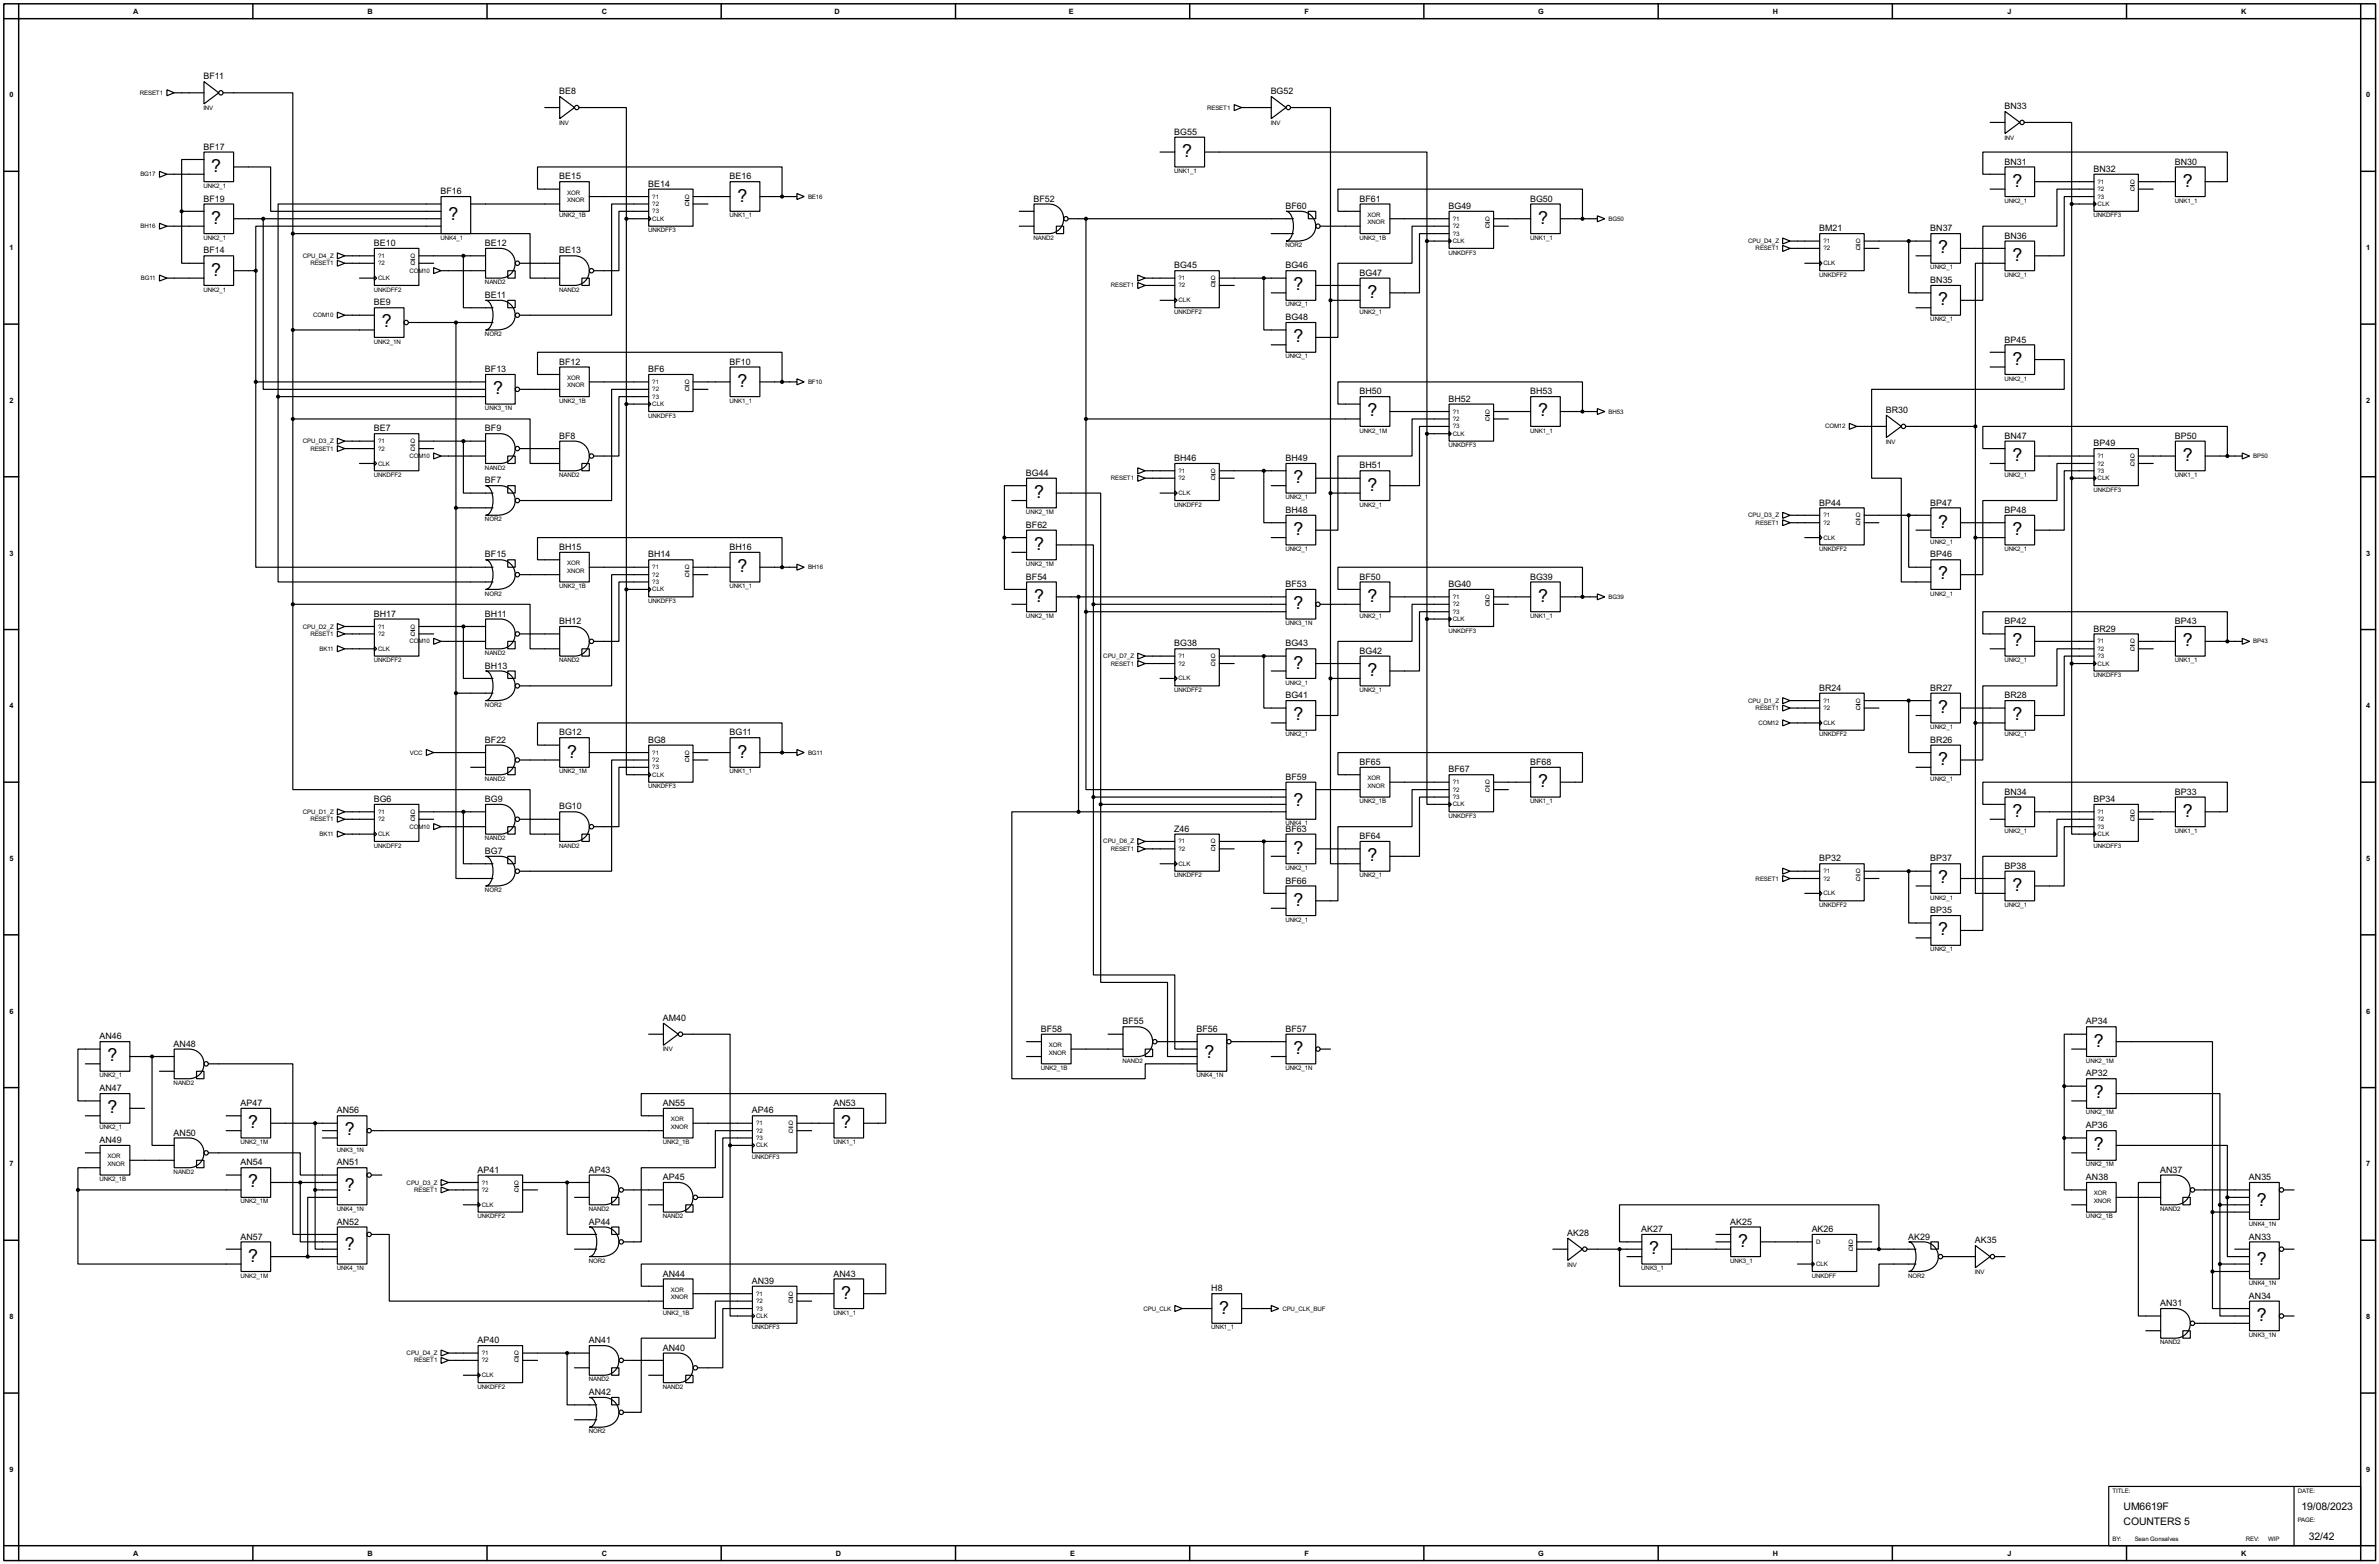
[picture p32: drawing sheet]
<svg xmlns="http://www.w3.org/2000/svg" width="815mm" height="536mm" viewBox="0 0 815 536" stroke-linecap="round" stroke-linejoin="round" font-family="sans-serif">
<defs><g id="words">
<g font-size="6.9">
<text x="405.2" y="53.8">?</text>
<text x="72.4" y="58.8">?</text>
<text x="689.7" y="64">?</text>
<text x="748.1" y="64">?</text>
<text x="252.8" y="69.1">?</text>
<text x="72.4" y="76.7">?</text>
<text x="153.7" y="75.4">?</text>
<text x="527.1" y="76.7">?</text>
<text x="664.3" y="86.8">?</text>
<text x="689.7" y="89.4">?</text>
<text x="72.4" y="94.5">?</text>
<text x="443.3" y="99.5">?</text>
<text x="468.7" y="102.1">?</text>
<text x="664.3" y="104.6">?</text>
<text x="130.9" y="112.2">?</text>
<text x="443.3" y="117.3">?</text>
<text x="689.7" y="124.9">?</text>
<text x="169" y="135">?</text>
<text x="252.8" y="132.6">?</text>
<text x="468.7" y="142.7">?</text>
<text x="527.1" y="142.7">?</text>
<text x="689.7" y="158">?</text>
<text x="748.1" y="158">?</text>
<text x="443.3" y="165.6">?</text>
<text x="354.4" y="170.7">?</text>
<text x="468.7" y="168.1">?</text>
<text x="443.3" y="183.4">?</text>
<text x="664.3" y="180.8">?</text>
<text x="689.7" y="183.4">?</text>
<text x="354.4" y="188.4">?</text>
<text x="252.8" y="196.1">?</text>
<text x="664.3" y="198.6">?</text>
<text x="354.4" y="206.2">?</text>
<text x="443.3" y="208.8">?</text>
<text x="468.7" y="206.2">?</text>
<text x="527.1" y="206.2">?</text>
<text x="689.7" y="221.5">?</text>
<text x="748.1" y="221.5">?</text>
<text x="443.3" y="229.1">?</text>
<text x="468.7" y="231.6">?</text>
<text x="664.3" y="244.3">?</text>
<text x="443.3" y="246.9">?</text>
<text x="689.7" y="246.9">?</text>
<text x="194.4" y="259.6">?</text>
<text x="252.8" y="259.6">?</text>
<text x="664.3" y="262.1">?</text>
<text x="527.1" y="269.7">?</text>
<text x="443.3" y="276.1">?</text>
<text x="689.7" y="279.9">?</text>
<text x="748.1" y="279.9">?</text>
<text x="443.3" y="292.6">?</text>
<text x="468.7" y="295.1">?</text>
<text x="664.3" y="302.7">?</text>
<text x="689.7" y="305.3">?</text>
<text x="443.3" y="310.4">?</text>
<text x="664.3" y="320.5">?</text>
<text x="717.6" y="358.6">?</text>
<text x="36.9" y="363.7">?</text>
<text x="412.8" y="362.4">?</text>
<text x="443.3" y="361.2">?</text>
<text x="717.6" y="376.4">?</text>
<text x="36.9" y="381.5">?</text>
<text x="85.1" y="386.6">?</text>
<text x="118.2" y="389.1">?</text>
<text x="288.3" y="386.6">?</text>
<text x="717.6" y="394.2">?</text>
<text x="85.1" y="406.9">?</text>
<text x="118.2" y="408.1">?</text>
<text x="773.5" y="413.2">?</text>
<text x="118.2" y="428.5">?</text>
<text x="565.2" y="429.7">?</text>
<text x="595.7" y="427.2">?</text>
<text x="85.1" y="432.3">?</text>
<text x="773.5" y="433.5">?</text>
<text x="288.3" y="445">?</text>
<text x="417.9" y="450.1">?</text>
<text x="773.5" y="452.6">?</text>
</g>
<g font-size="4">
<text x="727.8" y="517.5">UM6619F</text>
<text x="788.7" y="517.5">19/08/2023</text>
<text x="727.8" y="522.5">COUNTERS 5</text>
<text x="791.3" y="527.6">32/42</text>
</g>
<g font-size="3.4">
<text x="69.7" y="27.2">BF11</text>
<text x="191.6" y="32.3">BE8</text>
<text x="435.5" y="32.3">BG52</text>
<text x="686.9" y="37.4">BN33</text>
<text x="402.4" y="46.2">BG55</text>
<text x="69.7" y="51.3">BF17</text>
<text x="686.9" y="56.4">BN31</text>
<text x="717.4" y="58.9">BN32</text>
<text x="745.3" y="56.4">BN30</text>
<text x="191.6" y="61.4">BE15</text>
<text x="222.1" y="64">BE14</text>
<text x="250" y="61.4">BE16</text>
<text x="69.7" y="69.1">BF19</text>
<text x="151" y="66.5">BF16</text>
<text x="354.2" y="69.1">BF52</text>
<text x="440.5" y="71.6">BF60</text>
<text x="465.9" y="69.1">BF61</text>
<text x="496.4" y="71.6">BG49</text>
<text x="524.4" y="69.1">BG50</text>
<text x="623.4" y="79.2">BM21</text>
<text x="661.5" y="79.2">BN37</text>
<text x="686.9" y="81.8">BN36</text>
<text x="69.7" y="86.8">BF14</text>
<text x="128.1" y="84.3">BE10</text>
<text x="166.2" y="84.3">BE12</text>
<text x="191.6" y="86.8">BE13</text>
<text x="402.4" y="92">BG45</text>
<text x="440.5" y="92">BG46</text>
<text x="465.9" y="94.5">BG47</text>
<text x="661.5" y="97">BN35</text>
<text x="128.1" y="104.7">BE9</text>
<text x="166.2" y="102.1">BE11</text>
<text x="440.5" y="109.7">BG48</text>
<text x="686.9" y="117.4">BP45</text>
<text x="191.6" y="124.9">BF12</text>
<text x="250" y="124.9">BF10</text>
<text x="166.2" y="127.5">BF13</text>
<text x="222.1" y="127.5">BF6</text>
<text x="465.9" y="135.1">BH50</text>
<text x="496.4" y="137.6">BH52</text>
<text x="524.4" y="135.1">BH53</text>
<text x="646.3" y="141.5">BR30</text>
<text x="128.1" y="147.8">BE7</text>
<text x="166.2" y="147.8">BF9</text>
<text x="191.6" y="150.3">BF8</text>
<text x="686.9" y="150.3">BN47</text>
<text x="717.4" y="152.9">BP49</text>
<text x="745.3" y="150.3">BP50</text>
<text x="402.4" y="158">BH46</text>
<text x="440.5" y="158">BH49</text>
<text x="465.9" y="160.5">BH51</text>
<text x="166.2" y="165.6">BF7</text>
<text x="351.6" y="163">BG44</text>
<text x="623.4" y="173.2">BP44</text>
<text x="661.5" y="173.2">BP47</text>
<text x="440.5" y="175.7">BH48</text>
<text x="686.9" y="175.7">BP48</text>
<text x="351.6" y="180.9">BF62</text>
<text x="166.2" y="191">BF15</text>
<text x="191.6" y="188.5">BH15</text>
<text x="222.1" y="191">BH14</text>
<text x="250" y="188.5">BH16</text>
<text x="661.5" y="191">BP46</text>
<text x="351.6" y="198.6">BF54</text>
<text x="440.5" y="201.2">BF53</text>
<text x="465.9" y="198.6">BF50</text>
<text x="496.4" y="201.2">BG40</text>
<text x="524.4" y="198.6">BG39</text>
<text x="128.1" y="211.3">BH17</text>
<text x="166.2" y="211.3">BH11</text>
<text x="191.6" y="213.9">BH12</text>
<text x="686.9" y="213.9">BP42</text>
<text x="745.3" y="213.9">BP43</text>
<text x="402.4" y="221.5">BG38</text>
<text x="440.5" y="221.5">BG43</text>
<text x="717.4" y="216.4">BR29</text>
<text x="465.9" y="224">BG42</text>
<text x="166.2" y="229.1">BH13</text>
<text x="440.5" y="239.3">BG41</text>
<text x="623.4" y="236.7">BR24</text>
<text x="661.5" y="236.7">BR27</text>
<text x="686.9" y="239.3">BR28</text>
<text x="191.6" y="252">BG12</text>
<text x="250" y="252">BG11</text>
<text x="166.2" y="254.5">BF22</text>
<text x="222.1" y="254.5">BG8</text>
<text x="661.5" y="254.5">BR26</text>
<text x="465.9" y="262.1">BF65</text>
<text x="524.4" y="262.1">BF68</text>
<text x="440.5" y="267.2">BF59</text>
<text x="496.4" y="264.7">BF67</text>
<text x="128.1" y="274.8">BG6</text>
<text x="166.2" y="274.8">BG9</text>
<text x="686.9" y="272.3">BN34</text>
<text x="717.4" y="274.8">BP34</text>
<text x="745.3" y="272.3">BP33</text>
<text x="191.6" y="277.4">BG10</text>
<text x="402.4" y="285">Z46</text>
<text x="440.5" y="285">BF63</text>
<text x="465.9" y="287.5">BF64</text>
<text x="166.2" y="292.6">BG7</text>
<text x="623.4" y="295.2">BP32</text>
<text x="661.5" y="295.2">BP37</text>
<text x="686.9" y="297.7">BP38</text>
<text x="440.5" y="302.8">BF66</text>
<text x="661.5" y="312.9">BP35</text>
<text x="227.2" y="349.8">AM40</text>
<text x="356.7" y="353.6">BF58</text>
<text x="384.7" y="351">BF55</text>
<text x="410.1" y="353.6">BF56</text>
<text x="440.5" y="353.6">BF57</text>
<text x="714.9" y="351">AP34</text>
<text x="34.1" y="356.1">AN46</text>
<text x="59.5" y="358.7">AN48</text>
<text x="714.9" y="368.8">AP32</text>
<text x="34.1" y="373.9">AN47</text>
<text x="82.4" y="379">AP47</text>
<text x="115.4" y="381.5">AN56</text>
<text x="227.2" y="379">AN55</text>
<text x="257.7" y="381.5">AP46</text>
<text x="285.6" y="379">AN53</text>
<text x="59.5" y="389.1">AN50</text>
<text x="714.9" y="386.6">AP36</text>
<text x="34.1" y="391.7">AN49</text>
<text x="82.4" y="399.3">AN54</text>
<text x="115.4" y="399.3">AN51</text>
<text x="163.7" y="401.8">AP41</text>
<text x="201.8" y="401.8">AP43</text>
<text x="740.3" y="401.8">AN37</text>
<text x="227.2" y="404.4">AP45</text>
<text x="714.9" y="404.4">AN38</text>
<text x="770.7" y="404.4">AN35</text>
<text x="115.4" y="419.6">AN52</text>
<text x="201.8" y="419.6">AP44</text>
<text x="592.9" y="419.6">AK25</text>
<text x="82.4" y="424.7">AN57</text>
<text x="537.1" y="423.4">AK28</text>
<text x="562.5" y="422.2">AK27</text>
<text x="620.9" y="422.2">AK26</text>
<text x="653.9" y="424.7">AK29</text>
<text x="676.8" y="426">AK35</text>
<text x="770.7" y="424.7">AN33</text>
<text x="227.2" y="437.4">AN44</text>
<text x="285.6" y="437.4">AN43</text>
<text x="257.7" y="439.9">AN39</text>
<text x="415.1" y="442.5">H8</text>
<text x="740.3" y="447.6">AN31</text>
<text x="770.7" y="445">AN34</text>
<text x="163.7" y="460.3">AP40</text>
<text x="201.8" y="460.3">AN41</text>
<text x="227.2" y="462.8">AN40</text>
<text x="201.8" y="478">AN42</text>
</g>
<g font-size="2.8">
<text x="45.7" y="4.7">A</text>
<text x="126" y="4.7">B</text>
<text x="206.2" y="4.7">C</text>
<text x="286" y="4.7">D</text>
<text x="366.3" y="4.7">E</text>
<text x="447.1" y="4.7">F</text>
<text x="527.2" y="4.7">G</text>
<text x="607.5" y="4.7">H</text>
<text x="688" y="4.7">J</text>
<text x="768.1" y="4.7">K</text>
<text x="3.2" y="33.4">0</text>
<text x="810.9" y="33.4">0</text>
<text x="3.2" y="85.7">1</text>
<text x="810.9" y="85.7">1</text>
<text x="3.2" y="138.1">2</text>
<text x="810.9" y="138.1">2</text>
<text x="3.2" y="190.4">3</text>
<text x="810.9" y="190.4">3</text>
<text x="3.2" y="242.7">4</text>
<text x="810.9" y="242.7">4</text>
<text x="3.2" y="295">5</text>
<text x="810.9" y="295">5</text>
<text x="3.2" y="347.4">6</text>
<text x="810.9" y="347.4">6</text>
<text x="3.2" y="399.7">7</text>
<text x="810.9" y="399.7">7</text>
<text x="3.2" y="452">8</text>
<text x="810.9" y="452">8</text>
<text x="3.2" y="504.3">9</text>
<text x="810.9" y="504.3">9</text>
<text x="45.7" y="533">A</text>
<text x="126" y="533">B</text>
<text x="206.2" y="533">C</text>
<text x="286.5" y="533">D</text>
<text x="366.8" y="533">E</text>
<text x="447.1" y="533">F</text>
<text x="527.2" y="533">G</text>
<text x="607.5" y="533">H</text>
<text x="688" y="533">J</text>
<text x="768.1" y="533">K</text>
</g>
<g font-size="2.4">
<text x="47.9" y="32.5">RESET1</text>
<text x="69.7" y="37.7">INV</text>
<text x="413.7" y="37.5">RESET1</text>
<text x="191.6" y="42.8">INV</text>
<text x="435.5" y="42.8">INV</text>
<text x="686.9" y="47.9">INV</text>
<text x="402.4" y="59.3">UNK1_1</text>
<text x="48.1" y="60.4">BG17</text>
<text x="69.7" y="64.3">UNK2_1</text>
<text x="718.9" y="62.9">?1</text>
<text x="718.9" y="65.5">?2</text>
<text x="730" y="65.5">Q</text>
<text x="730" y="62.9">Q</text>
<text x="194.4" y="66.7">XOR</text>
<text x="194.4" y="69.2">XNOR</text>
<text x="223.6" y="68.1">?1</text>
<text x="223.6" y="70.6">?2</text>
<text x="234.7" y="70.6">Q</text>
<text x="234.7" y="68.1">Q</text>
<text x="276.9" y="68.1">BE16</text>
<text x="686.9" y="69.5">UNK2_1</text>
<text x="718.9" y="70.6">CLK</text>
<text x="718.9" y="68.1">?3</text>
<text x="745.3" y="69.5">UNK1_1</text>
<text x="191.6" y="74.5">UNK2_1B</text>
<text x="223.6" y="75.6">CLK</text>
<text x="223.6" y="73.1">?3</text>
<text x="250" y="74.5">UNK1_1</text>
<text x="468.7" y="74.3">XOR</text>
<text x="468.7" y="76.9">XNOR</text>
<text x="497.9" y="75.6">?1</text>
<text x="509" y="75.6">Q</text>
<text x="551.2" y="75.6">BG50</text>
<text x="717.4" y="74.5">UNKDFF3</text>
<text x="48.2" y="78.2">BH16</text>
<text x="69.7" y="82.2">UNK2_1</text>
<text x="151" y="82.2">UNK4_1</text>
<text x="222.1" y="79.6">UNKDFF3</text>
<text x="354.2" y="82.2">NAND2</text>
<text x="465.9" y="82.2">UNK2_1B</text>
<text x="497.9" y="83.3">CLK</text>
<text x="497.9" y="78.2">?2</text>
<text x="497.9" y="80.8">?3</text>
<text x="509" y="78.2">Q</text>
<text x="524.4" y="82.2">UNK1_1</text>
<text x="599.1" y="83.3">CPU_D4_Z</text>
<text x="624.9" y="83.3">?1</text>
<text x="636" y="83.3">Q</text>
<text x="103.8" y="88.3">CPU_D4_Z</text>
<text x="129.6" y="88.3">?1</text>
<text x="140.7" y="88.3">Q</text>
<text x="440.5" y="84.7">NOR2</text>
<text x="496.4" y="87.2">UNKDFF3</text>
<text x="601.7" y="85.8">RESET1</text>
<text x="624.9" y="85.8">?2</text>
<text x="636" y="85.8">Q</text>
<text x="48.3" y="96">BG11</text>
<text x="106.4" y="90.9">RESET1</text>
<text x="129.6" y="96">CLK</text>
<text x="129.6" y="90.9">?2</text>
<text x="140.3" y="93.5">COM10</text>
<text x="140.7" y="90.9">Q</text>
<text x="403.9" y="96">?1</text>
<text x="415" y="96">Q</text>
<text x="623.4" y="94.9">UNKDFF2</text>
<text x="624.9" y="90.9">CLK</text>
<text x="661.5" y="92.3">UNK2_1</text>
<text x="686.9" y="94.9">UNK2_1</text>
<text x="69.7" y="99.9">UNK2_1</text>
<text x="128.1" y="99.9">UNKDFF2</text>
<text x="166.2" y="97.4">NAND2</text>
<text x="191.6" y="99.9">NAND2</text>
<text x="380.7" y="98.5">RESET1</text>
<text x="403.9" y="98.5">?2</text>
<text x="415" y="98.5">Q</text>
<text x="402.4" y="107.6">UNKDFF2</text>
<text x="403.9" y="103.6">CLK</text>
<text x="440.5" y="105">UNK2_1</text>
<text x="465.9" y="107.6">UNK2_1</text>
<text x="107.3" y="108.7">COM10</text>
<text x="661.5" y="110.1">UNK2_1</text>
<text x="128.1" y="117.7">UNK2_1N</text>
<text x="166.2" y="115.1">NOR2</text>
<text x="440.5" y="122.8">UNK2_1</text>
<text x="194.4" y="130.2">XOR</text>
<text x="223.6" y="131.6">?1</text>
<text x="234.7" y="131.6">Q</text>
<text x="276.9" y="131.6">BF10</text>
<text x="686.9" y="130.4">UNK2_1</text>
<text x="194.4" y="132.7">XNOR</text>
<text x="223.6" y="134.1">?2</text>
<text x="223.6" y="136.6">?3</text>
<text x="234.7" y="134.1">Q</text>
<text x="166.2" y="140.5">UNK3_1N</text>
<text x="191.6" y="138">UNK2_1B</text>
<text x="222.1" y="143.1">UNKDFF3</text>
<text x="223.6" y="139.1">CLK</text>
<text x="250" y="138">UNK1_1</text>
<text x="497.9" y="141.7">?1</text>
<text x="509" y="141.7">Q</text>
<text x="551.2" y="141.7">BH53</text>
<text x="465.9" y="148.2">UNK2_1M</text>
<text x="497.9" y="149.3">CLK</text>
<text x="497.9" y="144.3">?2</text>
<text x="497.9" y="146.8">?3</text>
<text x="509" y="144.3">Q</text>
<text x="524.4" y="148.2">UNK1_1</text>
<text x="625.5" y="146.8">COM12</text>
<text x="103.8" y="151.8">CPU_D3_Z</text>
<text x="106.4" y="154.4">RESET1</text>
<text x="129.6" y="151.8">?1</text>
<text x="129.6" y="154.4">?2</text>
<text x="140.7" y="154.4">Q</text>
<text x="140.7" y="151.8">Q</text>
<text x="496.4" y="153.2">UNKDFF3</text>
<text x="646.3" y="152">INV</text>
<text x="129.6" y="159.5">CLK</text>
<text x="140.3" y="157">COM10</text>
<text x="166.2" y="160.9">NAND2</text>
<text x="718.9" y="157">?1</text>
<text x="718.9" y="159.5">?2</text>
<text x="730" y="159.5">Q</text>
<text x="730" y="157">Q</text>
<text x="772.2" y="157">BP50</text>
<text x="128.1" y="163.4">UNKDFF2</text>
<text x="191.6" y="163.4">NAND2</text>
<text x="380.7" y="164.5">RESET1</text>
<text x="403.9" y="162">?1</text>
<text x="403.9" y="164.5">?2</text>
<text x="415" y="164.5">Q</text>
<text x="415" y="162">Q</text>
<text x="686.9" y="163.4">UNK2_1</text>
<text x="718.9" y="164.5">CLK</text>
<text x="718.9" y="162">?3</text>
<text x="745.3" y="163.4">UNK1_1</text>
<text x="402.4" y="173.6">UNKDFF2</text>
<text x="403.9" y="169.7">CLK</text>
<text x="440.5" y="171.1">UNK2_1</text>
<text x="465.9" y="173.6">UNK2_1</text>
<text x="717.4" y="168.5">UNKDFF3</text>
<text x="166.2" y="178.7">NOR2</text>
<text x="351.6" y="176.1">UNK2_1M</text>
<text x="599.1" y="177.3">CPU_D3_Z</text>
<text x="601.7" y="179.8">RESET1</text>
<text x="624.9" y="177.3">?1</text>
<text x="624.9" y="179.8">?2</text>
<text x="636" y="179.8">Q</text>
<text x="636" y="177.3">Q</text>
<text x="624.9" y="184.9">CLK</text>
<text x="440.5" y="188.8">UNK2_1</text>
<text x="623.4" y="188.8">UNKDFF2</text>
<text x="661.5" y="186.3">UNK2_1</text>
<text x="686.9" y="188.8">UNK2_1</text>
<text x="194.4" y="193.7">XOR</text>
<text x="194.4" y="196.3">XNOR</text>
<text x="223.6" y="195.1">?1</text>
<text x="223.6" y="197.6">?2</text>
<text x="234.7" y="197.6">Q</text>
<text x="234.7" y="195.1">Q</text>
<text x="276.9" y="195.1">BH16</text>
<text x="351.6" y="193.9">UNK2_1M</text>
<text x="191.6" y="201.5">UNK2_1B</text>
<text x="223.6" y="202.7">CLK</text>
<text x="223.6" y="200.1">?3</text>
<text x="250" y="201.5">UNK1_1</text>
<text x="166.2" y="204.1">NOR2</text>
<text x="222.1" y="206.6">UNKDFF3</text>
<text x="497.9" y="205.2">?1</text>
<text x="497.9" y="207.8">?2</text>
<text x="509" y="207.8">Q</text>
<text x="509" y="205.2">Q</text>
<text x="551.2" y="205.2">BG39</text>
<text x="661.5" y="204.1">UNK2_1</text>
<text x="103.8" y="215.4">CPU_D2_Z</text>
<text x="129.6" y="215.4">?1</text>
<text x="140.7" y="215.4">Q</text>
<text x="351.6" y="211.7">UNK2_1M</text>
<text x="440.5" y="214.2">UNK3_1N</text>
<text x="465.9" y="211.7">UNK2_1</text>
<text x="497.9" y="212.8">CLK</text>
<text x="497.9" y="210.3">?3</text>
<text x="524.4" y="211.7">UNK1_1</text>
<text x="106.4" y="217.9">RESET1</text>
<text x="129.6" y="217.9">?2</text>
<text x="140.3" y="220.5">COM10</text>
<text x="140.7" y="217.9">Q</text>
<text x="496.4" y="216.8">UNKDFF3</text>
<text x="718.9" y="220.5">?1</text>
<text x="730" y="220.5">Q</text>
<text x="772.2" y="220.5">BP43</text>
<text x="109.5" y="223">BK11</text>
<text x="128.1" y="226.9">UNKDFF2</text>
<text x="129.6" y="223">CLK</text>
<text x="166.2" y="224.4">NAND2</text>
<text x="191.6" y="226.9">NAND2</text>
<text x="378.1" y="225.5">CPU_D7_Z</text>
<text x="403.9" y="225.5">?1</text>
<text x="415" y="225.5">Q</text>
<text x="686.9" y="226.9">UNK2_1</text>
<text x="718.9" y="223">?2</text>
<text x="718.9" y="225.5">?3</text>
<text x="730" y="223">Q</text>
<text x="745.3" y="226.9">UNK1_1</text>
<text x="380.7" y="228.1">RESET1</text>
<text x="403.9" y="233.2">CLK</text>
<text x="403.9" y="228.1">?2</text>
<text x="415" y="228.1">Q</text>
<text x="717.4" y="232">UNKDFF3</text>
<text x="718.9" y="228.1">CLK</text>
<text x="402.4" y="237.1">UNKDFF2</text>
<text x="440.5" y="234.6">UNK2_1</text>
<text x="465.9" y="237.1">UNK2_1</text>
<text x="166.2" y="242.2">NOR2</text>
<text x="599.1" y="240.8">CPU_D1_Z</text>
<text x="601.7" y="243.3">RESET1</text>
<text x="624.9" y="240.8">?1</text>
<text x="624.9" y="243.3">?2</text>
<text x="636" y="243.3">Q</text>
<text x="636" y="240.8">Q</text>
<text x="602.6" y="248.4">COM12</text>
<text x="624.9" y="248.4">CLK</text>
<text x="661.5" y="249.8">UNK2_1</text>
<text x="440.5" y="252.3">UNK2_1</text>
<text x="623.4" y="252.3">UNKDFF2</text>
<text x="686.9" y="252.3">UNK2_1</text>
<text x="140.5" y="258.6">VCC</text>
<text x="223.6" y="258.6">?1</text>
<text x="223.6" y="261.1">?2</text>
<text x="223.6" y="263.6">?3</text>
<text x="234.7" y="261.1">Q</text>
<text x="234.7" y="258.6">Q</text>
<text x="276.9" y="258.6">BG11</text>
<text x="166.2" y="267.6">NAND2</text>
<text x="191.6" y="265">UNK2_1M</text>
<text x="223.6" y="266.2">CLK</text>
<text x="250" y="265">UNK1_1</text>
<text x="468.7" y="267.4">XOR</text>
<text x="468.7" y="269.9">XNOR</text>
<text x="497.9" y="268.7">?1</text>
<text x="509" y="268.7">Q</text>
<text x="661.5" y="267.6">UNK2_1</text>
<text x="222.1" y="270.1">UNKDFF3</text>
<text x="465.9" y="275.2">UNK2_1B</text>
<text x="497.9" y="271.3">?2</text>
<text x="497.9" y="273.8">?3</text>
<text x="509" y="271.3">Q</text>
<text x="524.4" y="275.2">UNK1_1</text>
<text x="103.8" y="278.9">CPU_D1_Z</text>
<text x="106.4" y="281.4">RESET1</text>
<text x="129.6" y="278.9">?1</text>
<text x="129.6" y="281.4">?2</text>
<text x="140.7" y="281.4">Q</text>
<text x="140.7" y="278.9">Q</text>
<text x="496.4" y="280.3">UNKDFF3</text>
<text x="497.9" y="276.3">CLK</text>
<text x="718.9" y="278.9">?1</text>
<text x="718.9" y="281.4">?2</text>
<text x="730" y="281.4">Q</text>
<text x="730" y="278.9">Q</text>
<text x="109.5" y="286.5">BK11</text>
<text x="129.6" y="286.5">CLK</text>
<text x="140.3" y="284">COM10</text>
<text x="166.2" y="287.9">NAND2</text>
<text x="440.5" y="282.8">UNK4_1</text>
<text x="686.9" y="285.4">UNK2_1</text>
<text x="718.9" y="286.5">CLK</text>
<text x="718.9" y="284">?3</text>
<text x="745.3" y="285.4">UNK1_1</text>
<text x="128.1" y="290.4">UNKDFF2</text>
<text x="191.6" y="290.4">NAND2</text>
<text x="378.1" y="289">CPU_D6_Z</text>
<text x="380.7" y="291.6">RESET1</text>
<text x="403.9" y="289">?1</text>
<text x="403.9" y="291.6">?2</text>
<text x="415" y="291.6">Q</text>
<text x="415" y="289">Q</text>
<text x="717.4" y="290.4">UNKDFF3</text>
<text x="403.9" y="296.7">CLK</text>
<text x="440.5" y="298.1">UNK2_1</text>
<text x="624.9" y="299.2">?1</text>
<text x="636" y="299.2">Q</text>
<text x="166.2" y="305.7">NOR2</text>
<text x="402.4" y="300.6">UNKDFF2</text>
<text x="465.9" y="300.6">UNK2_1</text>
<text x="601.7" y="301.7">RESET1</text>
<text x="624.9" y="301.7">?2</text>
<text x="636" y="301.7">Q</text>
<text x="623.4" y="310.8">UNKDFF2</text>
<text x="624.9" y="306.8">CLK</text>
<text x="661.5" y="308.2">UNK2_1</text>
<text x="686.9" y="310.8">UNK2_1</text>
<text x="440.5" y="315.8">UNK2_1</text>
<text x="661.5" y="326">UNK2_1</text>
<text x="359.5" y="358.8">XOR</text>
<text x="227.2" y="360.3">INV</text>
<text x="359.5" y="361.4">XNOR</text>
<text x="384.7" y="364.1">NAND2</text>
<text x="714.9" y="364.1">UNK2_1M</text>
<text x="34.1" y="369.2">UNK2_1</text>
<text x="59.5" y="371.7">NAND2</text>
<text x="356.7" y="366.6">UNK2_1B</text>
<text x="410.1" y="369.2">UNK4_1N</text>
<text x="440.5" y="366.6">UNK2_1N</text>
<text x="714.9" y="381.9">UNK2_1M</text>
<text x="34.1" y="387">UNK2_1</text>
<text x="229.9" y="384.2">XOR</text>
<text x="229.9" y="386.8">XNOR</text>
<text x="259.1" y="385.6">?1</text>
<text x="259.1" y="388.1">?2</text>
<text x="270.2" y="388.1">Q</text>
<text x="270.2" y="385.6">Q</text>
<text x="82.4" y="392">UNK2_1M</text>
<text x="115.4" y="394.6">UNK3_1N</text>
<text x="227.2" y="392">UNK2_1B</text>
<text x="259.1" y="393.2">CLK</text>
<text x="259.1" y="390.6">?3</text>
<text x="285.6" y="392">UNK1_1</text>
<text x="36.9" y="396.9">XOR</text>
<text x="36.9" y="399.5">XNOR</text>
<text x="257.7" y="397.1">UNKDFF3</text>
<text x="714.9" y="399.7">UNK2_1M</text>
<text x="34.1" y="404.7">UNK2_1B</text>
<text x="59.5" y="402.2">NAND2</text>
<text x="139.4" y="405.9">CPU_D3_Z</text>
<text x="165.2" y="405.9">?1</text>
<text x="176.3" y="405.9">Q</text>
<text x="82.4" y="412.4">UNK2_1M</text>
<text x="141.9" y="408.4">RESET1</text>
<text x="165.2" y="413.5">CLK</text>
<text x="165.2" y="408.4">?2</text>
<text x="176.3" y="408.4">Q</text>
<text x="717.6" y="409.6">XOR</text>
<text x="717.6" y="412.2">XNOR</text>
<text x="115.4" y="414.9">UNK4_1N</text>
<text x="163.7" y="417.4">UNKDFF2</text>
<text x="201.8" y="414.9">NAND2</text>
<text x="227.2" y="417.4">NAND2</text>
<text x="714.9" y="417.4">UNK2_1B</text>
<text x="740.3" y="414.9">NAND2</text>
<text x="770.7" y="420">UNK4_1N</text>
<text x="622.4" y="426.2">D</text>
<text x="633.5" y="428.7">Q</text>
<text x="633.5" y="426.2">Q</text>
<text x="82.4" y="437.8">UNK2_1M</text>
<text x="115.4" y="435.2">UNK4_1N</text>
<text x="201.8" y="432.7">NOR2</text>
<text x="537.1" y="434">INV</text>
<text x="562.5" y="435.2">UNK3_1</text>
<text x="592.9" y="432.7">UNK3_1</text>
<text x="620.9" y="437.8">UNKDFF</text>
<text x="622.4" y="433.8">CLK</text>
<text x="653.9" y="437.8">NOR2</text>
<text x="676.8" y="436.5">INV</text>
<text x="229.9" y="442.6">XOR</text>
<text x="259.1" y="444">?1</text>
<text x="270.2" y="444">Q</text>
<text x="770.7" y="440.3">UNK4_1N</text>
<text x="229.9" y="445.2">XNOR</text>
<text x="259.1" y="446.5">?2</text>
<text x="259.1" y="449.1">?3</text>
<text x="270.2" y="446.5">Q</text>
<text x="391.9" y="449.1">CPU_CLK</text>
<text x="439.5" y="449.1">CPU_CLK_BUF</text>
<text x="227.2" y="450.5">UNK2_1B</text>
<text x="257.7" y="455.5">UNKDFF3</text>
<text x="259.1" y="451.6">CLK</text>
<text x="285.6" y="450.5">UNK1_1</text>
<text x="415.1" y="455.5">UNK1_1</text>
<text x="740.3" y="460.6">NAND2</text>
<text x="770.7" y="458.1">UNK3_1N</text>
<text x="139.4" y="464.3">CPU_D4_Z</text>
<text x="141.9" y="466.8">RESET1</text>
<text x="165.2" y="464.3">?1</text>
<text x="165.2" y="466.8">?2</text>
<text x="176.3" y="466.8">Q</text>
<text x="176.3" y="464.3">Q</text>
<text x="165.2" y="471.9">CLK</text>
<text x="201.8" y="473.3">NAND2</text>
<text x="163.7" y="475.9">UNKDFF2</text>
<text x="227.2" y="475.9">NAND2</text>
<text x="201.8" y="491.1">NOR2</text>
<text x="724" y="511.5">TITLE:</text>
<text x="787.5" y="511.5">DATE:</text>
<text x="787.5" y="521.6">PAGE:</text>
<text x="724" y="528">BY:</text>
<text x="731.6" y="528">Sean Gonsalves</text>
<text x="769.7" y="528">REV:</text>
<text x="777.3" y="528">WIP</text>
</g>
</g></defs>
<g fill="none" stroke="#000" stroke-width=".5">
<path d="M1.3 1.3h812.8v533.4h-812.8zM6.4 6.4h802.6v523.2h-802.6zM6.4 1.3v5.1h-5.1M86.7 1.3v5.1M166.9 1.3v5.1M247.2 1.3v5.1M327.5 1.3v5.1M407.7 1.3v5.1M488 1.3v5.1M568.3 1.3v5.1M648.5 1.3v5.1M728.8 1.3v5.1"/>
<path d="M809 1.3v5.1h5.1M1.3 58.7h5.1M809 58.7h5.1M1.3 111.1h5.1M809 111.1h5.1M1.3 163.4h5.1M809 163.4h5.1M1.3 215.7h5.1M809 215.7h5.1M1.3 268h5.1M809 268h5.1M1.3 320.3h5.1"/>
<path d="M809 320.3h5.1M1.3 372.7h5.1M809 372.7h5.1M1.3 425h5.1M809 425h5.1M1.3 477.3h5.1M809 477.3h5.1M1.3 529.6h5.1v5.1M86.7 529.6v5.1M166.9 529.6v5.1M247.2 529.6v5.1M327.5 529.6v5.1"/>
<path d="M407.7 529.6v5.1M488 529.6v5.1M568.3 529.6v5.1M648.5 529.6v5.1M728.8 529.6v5.1M814.1 529.6h-5.1v5.1"/>
</g>
<g fill="none" stroke="#000" stroke-width=".4">
<path d="M57.2 30.8l2.5 1-2.5 1zM59.7 31.8h10.2M69.9 28l5.1 3.8-5.1 3.8zM76.5 31.8h23.9v48.3M186.7 36.9h5.1M191.8 33.1l5.1 3.8-5.1 3.8zM198.4 36.9h16.3v38.1M423 35.9l2.5 1-2.5 1zM425.5 36.9h10.2M435.7 33.1l5 3.8-5 3.8zM442.3 36.9h13.7v66M687.1 38.2l5.1 3.8-5.1 3.8z"/>
<path d="M54.7 58.7l2.5 1-2.5 1.1zM57.2 59.7h12.7M69.9 52.1h10.2v10.2h-10.2zM69.9 54.7h-7.6v17.7M80.1 57.2h12.7v15.2h58.4M397.6 52.1h5M402.6 47h10.2v10.2h-10.2zM412.8 52.1h76.2v30.5M682 42h5.1M687.1 57.2h10.2v10.2h-10.2zM687.1 59.7h-7.6v-7.6h83.8v10.2h-7.6M693.7 42h16.3v27.9"/>
<path d="M717.6 59.7h15.2v12.7h-15.2zM745.5 57.2h10.2v10.2h-10.2zM54.7 76.5l2.5 1-2.5 1zM57.2 77.5h12.7M62.3 72.4v17.8h7.6M62.3 72.4h7.6M69.9 69.9h10.2v10.2h-10.2zM80.1 75h71.1M90.2 75v58.4h76.2M151.2 67.4h10.1v12.7h-10.1zM151.2 77.5h-63.5v15.3M151.2 69.9h-55.9v66"/>
<path d="M161.3 69.9h30.5M191.8 62.3h10.2v10.1h-10.2zM191.8 64.8h-7.6v-7.6h83.8v10.2M202 67.4h20.3M214.7 75h7.6M214.7 75v127M222.3 64.8h15.2v12.7h-15.2zM222.3 74.2l.8 .8-.8 .7zM222.3 69.9h-12.7v38.1h-31.5M222.3 72.4h-10.2v20.4h-8.6M237.5 67.4h12.7M237.5 69.9h5.1"/>
<path d="M250.2 62.3h10.2v10.1h-10.2zM260.4 67.4h12.7M273.1 66.3l2.5 1.1-2.5 1zM349.3 72.4h5.1M349.3 77.5h5.1M354.4 69.9h3.9a5.1 5.1 0 0 1 6.2 4.4 5.1 5.1 0 0 1-5 5.8h-5.1zM362 77.5h2.5v2.6h-2.5zM366.1 75h77.2M372.2 75v134.6M440.7 72.4h1.5a10.1 10.1 0 0 1 6.8 1.2 5 5 0 0 1 1.6 5.7 5 5 0 0 1-4.9 3.2l-5 .1a3.2 3.2 0 0 0 2.4-3.1 7.7 7.7 0 0 0-1.4-6.7zM448.4 72.4h2.5v2.6h-2.5zM452.4 77.5h13.7"/>
<path d="M466.1 69.9h10.2v10.2h-10.2zM466.1 72.4h-7.6v-7.6h83.8v10.2M476.3 75h20.3M496.6 72.4h15.3v12.7h-15.3zM496.6 77.5h-12.7v12.7h-25.4v25.4h-7.6M511.9 75h12.7M511.9 77.5h5M524.6 69.9h10.1v10.2h-10.1zM534.7 75h12.7M547.4 74l2.6 1-2.6 1zM682 64.8h5.1M697.3 62.3h20.3"/>
<path d="M710 69.9h7.6M710 69.9v157.5M717.6 69.1l.8 .8-.8 .8zM717.6 64.8h-12.7v12.7h-25.4v25.4h-7.6M717.6 67.4h-10.2v20.3h-10.1M732.8 62.3h12.7M732.8 64.8h5.1M54.7 94.3l2.5 1-2.5 1zM57.2 95.3h12.7M69.9 87.7h10.2v10.1h-10.2zM80.1 92.8h7.6M87.7 92.8v38.1"/>
<path d="M100.4 80.1h81.3v15.2h10.1M100.4 80.1v127M115.6 89.2l2.6 1-2.6 1zM115.6 86.7l2.6 1-2.6 1zM118.2 90.2h10.1M118.2 87.7h10.1M123.2 95.3h5.1M128.3 85.1h15.3v12.7h-15.3zM128.3 94.5l.8 .8-.8 .8zM143.6 90.2h5M143.6 87.7h22.8M148.6 91.7l2.6 1.1-2.6 1z"/>
<path d="M151.2 92.8h15.2M158.8 87.7v17.8h10.2M166.4 85.1h3.9a5.2 5.2 0 0 1 6.2 4.4 5.2 5.2 0 0 1-5 5.8h-5.1zM174 92.8h2.6v2.5h-2.6zM178.1 90.2h13.7M191.8 87.7h3.9a5.1 5.1 0 0 1 6.2 4.4 5.1 5.1 0 0 1-5 5.7h-5.1zM199.4 95.3h2.6v2.5h-2.6zM389.9 96.8l2.6 1-2.6 1.1zM389.9 94.3l2.6 1-2.6 1zM392.5 97.8h10.1M392.5 95.3h10.1M402.6 92.8h15.3v12.7h-15.3z"/>
<path d="M417.9 97.8h5.1M417.9 95.3h22.8M433.1 95.3v17.8h7.6M435.7 80.1h7.6M440.7 92.8h10.2v10.1h-10.2zM450.9 97.8h15.2M466.1 95.3h10.2v10.2h-10.2zM489 82.6h7.6M489 82.6v129.5M496.6 81.8l.8 .8-.8 .8zM496.6 80.1h-10.1v20.3h-10.2M610.9 84.1l2.6 1-2.6 1.1z"/>
<path d="M610.9 81.6l2.6 1-2.6 1zM613.5 82.6h10.1M613.5 85.1h10.1M618.5 90.2h5.1M623.6 80.1h15.3v12.7h-15.3zM623.6 89.5l.8 .7-.8 .8zM638.9 82.6h22.8M638.9 85.1h5M654.1 82.6v17.8h7.6M656.6 87.7h5.1M661.7 80.1h10.2v10.1h-10.2zM661.7 97.8h10.2v10.2h-10.2z"/>
<path d="M671.9 85.1h15.2M687.1 82.6h10.2v10.2h-10.2zM687.1 90.2h-10.1v55.9M100.4 113.1h27.9M115.6 107l2.6 1-2.6 1zM118.2 108h10.1M128.3 105.5h10.2v10.1h-10.2zM140 110.5h29M156.3 110.5v127M166.4 102.9h1.5a10.2 10.2 0 0 1 6.8 1.2 5 5 0 0 1 1.5 5.6 5 5 0 0 1-4.9 3.3l-4.9 .1a3.2 3.2 0 0 0 2.4-3.1 7.6 7.6 0 0 0-1.4-6.7zM174 102.9h2.6v2.6h-2.6zM397.6 102.9h5"/>
<path d="M402.6 102.2l.8 .7-.8 .8zM435.7 100.4h5M435.7 118.2h5M440.7 110.5h10.2v10.2h-10.2zM456 102.9h10.1M456 102.9v129.6M656.6 105.5h5.1M687.1 118.2h10.2v10.1h-10.2zM87.7 130.9v63.5h81.3M87.7 130.9h78.7M95.3 135.9v63.5h73.7M95.3 135.9h71.1"/>
<path d="M166.4 128.3h10.2v10.2h-10.2zM178.1 133.4h13.7M191.8 125.8h10.2v10.1h-10.2zM191.8 128.3h-7.6v-7.6h83.8v10.2M202 130.9h20.3M214.7 138.5h7.6M222.3 128.3h15.2v12.7h-15.2zM222.3 137.7l.8 .8-.8 .7zM222.3 133.4h-12.7v38.1h-31.5M222.3 135.9h-10.2v20.4h-8.6M237.5 130.9h12.7M237.5 133.4h5.1"/>
<path d="M250.2 125.8h10.2v10.1h-10.2zM260.4 130.9h12.7M273.1 129.8l2.5 1.1-2.5 1zM466.1 135.9h10.2v10.2h-10.2zM466.1 138.5h-7.6v-7.6h83.8v10.1M496.6 138.5h15.3v12.7h-15.3zM524.6 135.9h10.1v10.2h-10.1zM682 120.7h5.1M682 125.8h5.1M697.3 123.2h10.1v10.2h-66v30.5h10.2v35.5h10.1M100.4 143.6h81.3v15.2h10.1M115.6 152.7l2.6 1-2.6 1z"/>
<path d="M115.6 150.2l2.6 1-2.6 1zM118.2 153.7h10.1M118.2 151.2h10.1M123.2 158.8h5.1M128.3 148.6h15.3v12.7h-15.3zM128.3 158l.8 .8-.8 .8zM143.6 153.7h5M143.6 151.2h22.8M148.6 155.2l2.6 1.1-2.6 1zM151.2 156.3h15.2M158.8 151.2v17.8h10.2M166.4 148.6h3.9a5.2 5.2 0 0 1 6.2 4.4 5.2 5.2 0 0 1-5 5.8h-5.1z"/>
<path d="M174 156.3h2.6v2.5h-2.6zM178.1 153.7h13.7M191.8 151.2h3.9a5.1 5.1 0 0 1 6.2 4.4 5.1 5.1 0 0 1-5 5.7h-5.1zM199.4 158.8h2.6v2.5h-2.6zM372.2 143.6h93.9M402.6 158.8h15.3v12.7h-15.3zM440.7 158.8h10.2v10.2h-10.2zM476.3 141h20.3M489 148.6h7.6M496.6 147.9l.8 .7-.8 .8zM496.6 143.6h-12.7v12.7h-25.4v25.4h-7.6M496.6 146.1h-10.1v20.3h-10.2"/>
<path d="M511.9 141h12.7M511.9 143.6h5M534.7 141h12.7M547.4 140l2.6 1-2.6 1zM633.8 145.1l2.5 1-2.5 1zM636.3 146.1h10.2M646.5 142.3l5.1 3.8-5.1 3.8zM653.1 146.1h23.9M677 146.1v101.6M682 158.8h5.1M687.1 151.2h10.2v10.1h-10.2zM687.1 153.7h-7.6v-7.6h83.8v10.2"/>
<path d="M697.3 156.3h20.3M717.6 153.7h15.2v12.7h-15.2zM717.6 158.8h-12.7v12.7h-25.4v25.4h-7.6M732.8 156.3h12.7M732.8 158.8h5.1M745.5 151.2h10.2v10.1h-10.2zM755.7 156.3h12.7M768.4 155.2l2.5 1.1-2.5 1zM156.3 174h12.7M166.4 166.4h1.5a10.2 10.2 0 0 1 6.8 1.2 5 5 0 0 1 1.5 5.6 5 5 0 0 1-4.9 3.3l-4.9 .1a3.2 3.2 0 0 0 2.4-3.1 7.6 7.6 0 0 0-1.4-6.7zM174 166.4h2.6v2.6h-2.6zM346.8 171.5h5"/>
<path d="M351.8 163.9h10.2v10.1h-10.2zM351.8 166.4h-7.6v17.8M362 169h15.2v106.6M389.9 162.9l2.6 1-2.6 1zM389.9 160.3l2.6 1-2.6 1.1zM392.5 163.9h10.1M392.5 161.3h10.1M397.6 169h5M402.6 168.2l.8 .8-.8 .7zM417.9 163.9h5.1M417.9 161.3h22.8M433.1 161.3v17.8h7.6"/>
<path d="M435.7 166.4h5M440.7 176.6h10.2v10.1h-10.2zM450.9 163.9h15.2M456 169h10.1M466.1 161.3h10.2v10.2h-10.2zM610.9 178.1l2.6 1-2.6 1zM610.9 175.6l2.6 1-2.6 1zM613.5 179.1h10.1M613.5 176.6h10.1M623.6 174h15.3v12.7h-15.3zM638.9 179.1h5M638.9 176.6h22.8"/>
<path d="M654.1 176.6v17.8h7.6M661.7 174h10.2v10.2h-10.2zM671.9 179.1h15.2M687.1 176.6h10.2v10.1h-10.2zM710 163.9h7.6M717.6 163.1l.8 .8-.8 .7zM717.6 161.3h-10.2v20.4h-10.1M166.4 191.8h1.5a10.2 10.2 0 0 1 6.8 1.2 5 5 0 0 1 1.5 5.6 5 5 0 0 1-4.9 3.3l-4.9 .1a3.2 3.2 0 0 0 2.4-3.1 7.6 7.6 0 0 0-1.4-6.7zM174 191.8h2.6v2.6h-2.6zM178.1 196.9h13.7M191.8 189.3h10.2v10.1h-10.2zM191.8 191.8h-7.6v-7.6h83.8v10.2"/>
<path d="M202 194.4h20.3M222.3 191.8h15.2v12.7h-15.2zM222.3 196.9h-12.7v38.1h-31.5M222.3 199.4h-10.2v20.4h-8.6M237.5 194.4h12.7M237.5 196.9h5.1M250.2 189.3h10.2v10.1h-10.2zM260.4 194.4h12.7M273.1 193.3l2.5 1.1-2.5 1zM344.2 184.2v17.8h7.6M344.2 184.2h7.6M346.8 189.3h5"/>
<path d="M351.8 199.4h10.2v10.2h-10.2zM351.8 181.7h10.2v10.1h-10.2zM362 186.7h12.7v20.4M435.7 184.2h5M466.1 199.4h10.2v10.2h-10.2zM524.6 199.4h10.1v10.2h-10.1zM618.5 184.2h5.1M623.6 183.4l.8 .8-.8 .8zM656.6 181.7h5.1M661.7 191.8h10.2v10.2h-10.2zM677 184.2h10.1M100.4 207.1h81.3v15.2h10.1"/>
<path d="M100.4 207.1v63.5h81.3v15.2h10.1M115.6 216.2l2.6 1-2.6 1zM115.6 213.7l2.6 1-2.6 1zM118.2 217.2h10.1M118.2 214.7h10.1M128.3 212.1h15.3v12.7h-15.3zM143.6 217.2h5M143.6 214.7h22.8M148.6 218.7l2.6 1.1-2.6 1zM151.2 219.8h15.2M158.8 214.7v17.8h10.2M166.4 212.1h3.9a5.2 5.2 0 0 1 6.2 4.4 5.2 5.2 0 0 1-5 5.8h-5.1z"/>
<path d="M174 219.8h2.6v2.5h-2.6zM178.1 217.2h13.7M191.8 214.7h3.9a5.1 5.1 0 0 1 6.2 4.4 5.1 5.1 0 0 1-5 5.7h-5.1zM214.7 202v63.5h7.6M214.7 202h7.6M222.3 201.2l.8 .8-.8 .7zM346.8 207.1h5M362 204.5h78.7M369.6 204.5v73.7M372.2 209.6v61h68.5M372.2 209.6h68.5M374.7 207.1h66"/>
<path d="M374.7 207.1v66M440.7 202h10.2v10.1h-10.2zM452.4 207.1h13.7M466.1 202h-7.6v-7.6h83.8v10.1M476.3 204.5h20.3M489 212.1v63.5h7.6M489 212.1h7.6M496.6 202h15.3v12.7h-15.3zM496.6 211.4l.8 .7-.8 .8zM496.6 207.1h-12.7v12.7h-25.4v25.4h-7.6M496.6 209.6h-10.1v20.3h-10.2M511.9 204.5h12.7"/>
<path d="M511.9 207.1h5M534.7 204.5h12.7M547.4 203.5l2.6 1-2.6 1zM687.1 214.7h10.2v10.1h-10.2zM687.1 217.2h-7.6v-7.6h83.8v10.2M697.3 219.8h20.3M717.6 217.2h15.2v12.7h-15.2zM732.8 219.8h12.7M745.5 214.7h10.2v10.1h-10.2zM755.7 219.8h12.7M768.4 218.7l2.5 1.1-2.5 1zM115.6 221.3l2.6 1-2.6 1z"/>
<path d="M118.2 222.3h10.1M128.3 221.5l.8 .8-.8 .8zM156.3 237.5v63.5h12.7M156.3 237.5h12.7M166.4 229.9h1.5a10.2 10.2 0 0 1 6.8 1.2 5 5 0 0 1 1.5 5.6 5 5 0 0 1-4.9 3.3l-4.9 .1a3.2 3.2 0 0 0 2.4-3.1 7.6 7.6 0 0 0-1.4-6.7zM174 229.9h2.6v2.6h-2.6zM199.4 222.3h2.6v2.5h-2.6zM389.9 226.4l2.6 1-2.6 1zM389.9 223.8l2.6 1-2.6 1.1zM392.5 227.4h10.1M392.5 224.8h10.1M397.6 232.5h5"/>
<path d="M402.6 222.3h15.3v12.7h-15.3zM402.6 231.7l.8 .8-.8 .7zM417.9 227.4h5.1M417.9 224.8h22.8M433.1 224.8v17.8h7.6M435.7 229.9h5M440.7 222.3h10.2v10.2h-10.2zM450.9 227.4h15.2M456 232.5v63.5h10.1M456 232.5h10.1M466.1 224.8h10.2v10.2h-10.2zM610.9 239.1l2.6 1-2.6 1z"/>
<path d="M623.6 237.5h15.3v12.7h-15.3zM661.7 237.5h10.2v10.2h-10.2zM682 222.3h5.1M710 227.4v58.4h7.6M710 227.4h7.6M717.6 226.6l.8 .8-.8 .7zM717.6 222.3h-12.7v12.7h-25.4v25.4h-7.6M717.6 224.8h-10.2v20.4h-10.1M732.8 222.3h5.1M146.1 256.8l2.5 1.1-2.5 1zM148.6 257.9h17.8M166.4 255.3h3.9a5.1 5.1 0 0 1 6.2 4.4 5.1 5.1 0 0 1-5 5.8h-5.1z"/>
<path d="M191.8 252.8h10.2v10.1h-10.2zM191.8 255.3h-7.6v-7.6h83.8v10.2M202 257.9h20.3M222.3 255.3h15.2v12.7h-15.2zM237.5 257.9h12.7M250.2 252.8h10.2v10.1h-10.2zM260.4 257.9h12.7M273.1 256.8l2.5 1.1-2.5 1zM435.7 247.7h5M440.7 240.1h10.2v10.1h-10.2zM610.9 241.6l2.6 1-2.6 1zM610.9 246.7l2.6 1-2.6 1z"/>
<path d="M613.5 242.6h10.1M613.5 240.1h10.1M613.5 247.7h10.1M623.6 246.9l.8 .8-.8 .8zM638.9 242.6h5M638.9 240.1h22.8M654.1 240.1v17.8h7.6M656.6 245.2h5.1M661.7 255.3h10.2v10.2h-10.2zM671.9 242.6h15.2M677 247.7v58.4h10.1M677 247.7h10.1"/>
<path d="M687.1 240.1h10.2v10.1h-10.2zM115.6 279.7l2.6 1-2.6 1zM115.6 277.2l2.6 1-2.6 1zM118.2 278.2h10.1M128.3 275.6h15.3v12.7h-15.3zM143.6 278.2h22.8M158.8 278.2v17.8h10.2M161.3 262.9h5.1M166.4 275.6h3.9a5.2 5.2 0 0 1 6.2 4.4 5.2 5.2 0 0 1-5 5.8h-5.1zM174 262.9h2.6v2.6h-2.6zM178.1 260.4h13.7M191.8 278.2h3.9a5.1 5.1 0 0 1 6.2 4.4 5.1 5.1 0 0 1-5 5.7h-5.1z"/>
<path d="M222.3 264.7l.8 .8-.8 .7zM222.3 260.4h-12.7v38.1h-31.5M222.3 262.9h-10.2v20.4h-8.6M237.5 260.4h5.1M369.6 278.2h-22.8v91.4h45.7v-5.1h17.8M369.6 278.2h71.1M374.7 273.1v61h27.9v25.4h7.7M374.7 273.1h66M377.2 275.6v61h22.9v25.4h10.2M377.2 275.6h63.5M440.7 268h10.2v12.7h-10.2zM450.9 270.6h15.2"/>
<path d="M466.1 262.9h10.2v10.2h-10.2zM466.1 265.5h-7.6v-7.6h83.8v10.1h-7.6M476.3 268h20.3M496.6 265.5h15.3v12.7h-15.3zM496.6 274.9l.8 .7-.8 .8zM496.6 270.6h-12.7v12.7h-25.4v25.4h-7.6M496.6 273.1h-10.1v20.3h-10.2M511.9 268h12.7M511.9 270.6h5M524.6 262.9h10.1v10.2h-10.1zM656.6 262.9h5.1M687.1 273.1h10.2v10.2h-10.2z"/>
<path d="M687.1 275.6h-7.6v-7.6h83.8v10.2h-7.6M697.3 278.2h20.3M717.6 275.6h15.2v12.7h-15.2zM732.8 278.2h12.7M745.5 273.1h10.2v10.2h-10.2zM115.6 284.8l2.6 1-2.6 1zM118.2 280.7h10.1M118.2 285.8h10.1M128.3 285l.8 .8-.8 .8zM143.6 280.7h5M148.6 282.2l2.6 1.1-2.6 1zM151.2 283.3h15.2"/>
<path d="M166.4 293.4h1.5a10.2 10.2 0 0 1 6.8 1.2 5 5 0 0 1 1.5 5.6 5 5 0 0 1-4.9 3.3l-4.9 .1a3.2 3.2 0 0 0 2.4-3.1 7.6 7.6 0 0 0-1.4-6.7zM174 283.3h2.6v2.5h-2.6zM174 293.4h2.6v2.6h-2.6zM178.1 280.7h13.7M199.4 285.8h2.6v2.5h-2.6zM389.9 289.9l2.6 1-2.6 1zM389.9 287.3l2.6 1-2.6 1.1zM392.5 290.9h10.1M392.5 288.3h10.1M397.6 296h5M402.6 285.8h15.3v12.7h-15.3zM402.6 295.2l.8 .8-.8 .7z"/>
<path d="M417.9 290.9h5.1M417.9 288.3h22.8M433.1 288.3v17.8h7.6M435.7 293.4h5M440.7 285.8h10.2v10.2h-10.2zM450.9 290.9h15.2M466.1 288.3h10.2v10.2h-10.2zM610.9 297.5l2.6 1-2.6 1zM613.5 298.5h10.1M623.6 296h15.3v12.7h-15.3zM638.9 298.5h22.8M654.1 298.5v17.8h7.6"/>
<path d="M661.7 296h10.2v10.1h-10.2zM682 280.7h5.1M687.1 298.5h10.2v10.2h-10.2zM717.6 285l.8 .8-.8 .8zM717.6 280.7h-12.7v12.7h-25.4v25.4h-7.6M717.6 283.3h-10.2v20.3h-10.1M732.8 280.7h5.1M435.7 311.2h5M440.7 303.6h10.2v10.1h-10.2zM610.9 300l2.6 1-2.6 1.1zM613.5 301h10.1M618.5 306.1h5.1"/>
<path d="M623.6 305.4l.8 .7-.8 .8zM638.9 301h5M656.6 303.6h5.1M661.7 313.7h10.2v10.2h-10.2zM671.9 301h15.2M656.6 321.4h5.1M34.3 356.9h10.2v10.2h-10.2zM34.3 359.5h-7.6v17.7h7.6M59.7 359.5h3.9a5.1 5.1 0 0 1 6.3 4.4 5.1 5.1 0 0 1-5.1 5.7h-5.1zM222.3 354.4h5.1M227.4 350.6l5.1 3.8-5.1 3.8zM234 354.4h16.2v38.1"/>
<path d="M351.8 356.9h5.1M356.9 354.4h10.2v10.1h-10.2zM367.1 359.5h17.8M379.8 354.4h5.1M384.9 351.8h3.8a5.2 5.2 0 0 1 6.3 4.4 5.2 5.2 0 0 1-5.1 5.8h-5zM392.5 359.5h2.5v2.5h-2.5zM396.5 356.9h13.8M410.3 354.4h10.1v12.7h-10.1zM421.9 356.9h18.8M440.7 354.4h10.2v10.1h-10.2zM452.4 359.5h3.6M710 359.5h5.1"/>
<path d="M715.1 351.8h10.1v10.2h-10.1zM715.1 354.4h-7.7v17.8M725.2 356.9h33v58.4M29.3 364.5h5M34.3 374.7h10.2v10.2h-10.2zM44.5 362h15.2M44.5 379.8h5.1M52.1 362v30.5h7.6M54.7 367.1h5M67.4 367.1h2.5v2.5h-2.5zM71.4 364.5h29v58.5h15.2M82.6 379.8h10.2v10.1h-10.2z"/>
<path d="M227.4 379.8h10.1v10.1h-10.1zM285.8 379.8h10.2v10.1h-10.2zM351.8 362h5.1M435.7 362h5M707.4 372.2h7.7M707.4 372.2v17.7M710 377.2h5.1M715.1 369.6h10.1v10.2h-10.1zM725.2 374.7h35.6v38.1M29.3 382.3h5M29.3 395h5M34.3 392.5h10.2v10.1h-10.2z"/>
<path d="M44.5 397.6h15.2M59.7 389.9h3.9a5.2 5.2 0 0 1 6.3 4.4 5.2 5.2 0 0 1-5.1 5.8h-5.1zM67.4 397.6h2.5v2.5h-2.5zM71.4 395h31.5v7.6h12.7M77.5 387.4h5.1M77.5 382.3h5.1M92.8 384.9h22.8M108 384.9v22.8M110.5 387.4h5.1M110.5 389.9h5.1M115.6 382.3h10.2v10.2h-10.2zM127.3 387.4h100.1"/>
<path d="M227.4 382.3h-7.6v-7.6h83.8v10.2h-7.6M237.5 384.9h20.4M250.2 392.5v58.4h7.7M250.2 392.5h7.7M257.9 382.3h15.2v12.7h-15.2zM257.9 391.7l.7 .8-.7 .7zM257.9 387.4h-12.7v12.7h-25.4v25.4h-6.1M257.9 389.9h-10.2v20.4h-8.6M273.1 384.9h12.7M273.1 387.4h5.1M707.4 389.9v17.8h7.7M707.4 389.9h7.7"/>
<path d="M710 395h5.1M715.1 387.4h10.1v10.2h-10.1zM725.2 392.5h38.1v17.8M26.7 407.7v25.4h55.9M26.7 407.7h55.9M34.3 400.1h-7.6v7.6M77.5 402.6h5.1M82.6 400.1h10.2v10.2h-10.2zM92.8 405.2h22.8M102.9 405.2v20.3h12.7M108 407.7v20.3h7.6M108 407.7h7.6"/>
<path d="M115.6 400.1h10.2v12.7h-10.2zM115.6 410.3h-10.1v20.3M127.3 402.6h3.6M151.2 406.7l2.5 1-2.5 1zM151.2 404.2l2.5 1-2.5 1zM153.7 407.7h10.2M153.7 405.2h10.2M158.8 412.8h5.1M163.9 402.6h15.2v12.7h-15.2zM163.9 412l.7 .8-.7 .8zM179.1 407.7h5.1M179.1 405.2h22.9"/>
<path d="M194.4 405.2v17.8h10.1M196.9 410.3h5.1M202 402.6h3.9a5.2 5.2 0 0 1 6.2 4.5 5.2 5.2 0 0 1-5 5.7h-5.1zM209.6 410.3h2.5v2.5h-2.5zM213.7 407.7h13.7M222.3 412.8h5.1M227.4 405.2h3.9a5.1 5.1 0 0 1 6.2 4.4 5.1 5.1 0 0 1-5 5.7h-5.1zM235 412.8h2.5v2.5h-2.5zM710 412.8h5.1M715.1 405.2h10.1v10.1h-10.1zM725.2 410.3h15.3M740.5 402.6h3.8a5.2 5.2 0 0 1 6.3 4.4 5.2 5.2 0 0 1-5.1 5.8h-5z"/>
<path d="M740.5 405.2h-7.7v45.7h7.7M748.1 410.3h2.5v2.5h-2.5zM752.1 407.7h18.8M758.2 415.3h12.7M758.2 415.3v20.4M760.8 412.8h10.1M760.8 412.8v20.3M763.3 410.3v20.3h7.6M763.3 410.3h7.6M770.9 405.2h10.2v12.7h-10.2zM782.6 407.7h3.6M77.5 428h5.1"/>
<path d="M82.6 425.5h10.2v10.2h-10.2zM92.8 430.6h22.8M115.6 420.4h10.2v12.7h-10.2zM127.3 423h6.1v22.8h94M196.9 428h7.6M202 420.4h1.4a10.2 10.2 0 0 1 6.9 1.2 5 5 0 0 1 1.5 5.6 5 5 0 0 1-4.9 3.3l-4.9 .1a3.2 3.2 0 0 0 2.3-3.1 7.6 7.6 0 0 0-1.3-6.7zM209.6 420.4h2.5v2.6h-2.5zM227.4 438.2h10.1v10.2h-10.1zM285.8 438.2h10.2v10.2h-10.2zM532.2 428h5.1M537.3 424.2l5 3.8-5 3.9zM543.9 428h18.8"/>
<path d="M555 428v12.7h88.9v-7.6h12.7M557.6 430.6h5.1M562.7 423h10.1v10.1h-10.1zM562.7 425.5h-7.7v-12.7h88.9v15.2M572.8 428h20.3M588.1 425.5h5M588.1 423h5M593.1 420.4h10.2v10.2h-10.2zM603.3 425.5h17.8M616 433.1h5.1M621.1 423h15.2v12.7h-15.2zM621.1 432.4l.7 .7-.7 .8z"/>
<path d="M636.3 428h20.3M636.3 425.5h5.1M654.1 425.5h1.4a10.2 10.2 0 0 1 6.9 1.2 5 5 0 0 1 1.5 5.6 5 5 0 0 1-4.9 3.3l-4.9 .1a3.2 3.2 0 0 0 2.3-3.2 7.6 7.6 0 0 0-1.3-6.6zM661.7 425.5h2.6v2.5h-2.6zM665.8 430.6h11.2M677 426.8l5 3.8-5 3.8zM683.6 430.6h3.5M758.2 435.7v12.7h12.7M758.2 435.7h12.7M760.8 433.1v17.8h10.1M760.8 433.1h10.1M765.9 428h5"/>
<path d="M770.9 425.5h10.2v12.7h-10.2zM782.6 428h3.6M227.4 440.7h-7.6v-7.6h83.8v10.2h-7.6M237.5 443.3h20.4M257.9 440.7h15.2v12.7h-15.2zM257.9 450.1l.7 .8-.7 .8zM257.9 445.8h-12.7v12.7h-25.4v25.4h-6.1M257.9 448.4h-10.2v20.3h-8.6M273.1 443.3h12.7M273.1 445.8h5.1M402.6 447.3l2.6 1.1-2.6 1zM405.2 448.4h10.1"/>
<path d="M415.3 443.3h10.2v10.1h-10.2zM425.5 448.4h10.2M435.7 447.3l2.5 1.1-2.5 1zM735.4 456h5.1M740.5 448.4h3.8a5.1 5.1 0 0 1 6.3 4.4 5.1 5.1 0 0 1-5.1 5.7h-5zM748.1 456h2.5v2.5h-2.5zM752.1 453.4h18.8M770.9 445.8h10.2v10.2h-10.2zM782.6 450.9h3.6M151.2 465.1l2.5 1-2.5 1.1zM151.2 462.6l2.5 1-2.5 1zM153.7 466.1h10.2"/>
<path d="M153.7 463.6h10.2M158.8 471.2h5.1M163.9 461.1h15.2v12.7h-15.2zM163.9 470.5l.7 .7-.7 .8zM179.1 466.1h5.1M179.1 463.6h22.9M194.4 463.6v17.8h10.1M196.9 468.7h5.1M202 461.1h3.9a5.1 5.1 0 0 1 6.2 4.4 5.1 5.1 0 0 1-5 5.7h-5.1zM202 478.8h1.4a10 10 0 0 1 6.9 1.2 5.1 5.1 0 0 1 1.5 5.7 5.1 5.1 0 0 1-4.9 3.2l-4.9 .1a3.2 3.2 0 0 0 2.3-3.1 7.7 7.7 0 0 0-1.3-6.7zM209.6 468.7h2.5v2.5h-2.5zM209.6 478.8h2.5v2.6h-2.5z"/>
<path d="M213.7 466.1h13.7M222.3 471.2h5.1M227.4 463.6h3.9a5.1 5.1 0 0 1 6.2 4.4 5.1 5.1 0 0 1-5 5.8h-5.1zM235 471.2h2.5v2.6h-2.5zM196.9 486.5h7.6M722.7 509.3h86.3v20.3h-86.3zM786.2 509.3v20.3"/>
<circle cx="75.7" cy="31.8" r=".75"/>
<circle cx="197.6" cy="36.9" r=".75"/>
<circle cx="441.5" cy="36.9" r=".75"/>
<circle cx="692.9" cy="42" r=".75"/>
<circle cx="365.3" cy="75" r=".75"/>
<circle cx="451.6" cy="77.5" r=".75"/>
<circle cx="177.3" cy="90.2" r=".75"/>
<circle cx="202.7" cy="92.8" r=".75"/>
<circle cx="139.2" cy="110.5" r=".75"/>
<circle cx="177.3" cy="108" r=".75"/>
<circle cx="177.3" cy="133.4" r=".75"/>
<circle cx="177.3" cy="153.7" r=".75"/>
<circle cx="202.7" cy="156.3" r=".75"/>
<circle cx="652.3" cy="146.1" r=".75"/>
<circle cx="177.3" cy="171.5" r=".75"/>
<circle cx="177.3" cy="196.9" r=".75"/>
<circle cx="177.3" cy="217.2" r=".75"/>
<circle cx="202.7" cy="219.8" r=".75"/>
<circle cx="451.6" cy="207.1" r=".75"/>
<circle cx="177.3" cy="235" r=".75"/>
<circle cx="177.3" cy="260.4" r=".75"/>
<circle cx="177.3" cy="298.5" r=".75"/>
<circle cx="177.3" cy="280.7" r=".75"/>
<circle cx="202.7" cy="283.3" r=".75"/>
<circle cx="233.2" cy="354.4" r=".75"/>
<circle cx="395.7" cy="356.9" r=".75"/>
<circle cx="421.1" cy="356.9" r=".75"/>
<circle cx="451.6" cy="359.5" r=".75"/>
<circle cx="70.6" cy="364.5" r=".75"/>
<circle cx="70.6" cy="395" r=".75"/>
<circle cx="126.5" cy="387.4" r=".75"/>
<circle cx="126.5" cy="402.6" r=".75"/>
<circle cx="212.9" cy="407.7" r=".75"/>
<circle cx="238.3" cy="410.3" r=".75"/>
<circle cx="751.3" cy="407.7" r=".75"/>
<circle cx="781.8" cy="407.7" r=".75"/>
<circle cx="126.5" cy="423" r=".75"/>
<circle cx="212.9" cy="425.5" r=".75"/>
<circle cx="543.1" cy="428" r=".75"/>
<circle cx="665" cy="430.6" r=".75"/>
<circle cx="682.8" cy="430.6" r=".75"/>
<circle cx="781.8" cy="428" r=".75"/>
<circle cx="751.3" cy="453.4" r=".75"/>
<circle cx="781.8" cy="450.9" r=".75"/>
<circle cx="212.9" cy="466.1" r=".75"/>
<circle cx="238.3" cy="468.7" r=".75"/>
<circle cx="212.9" cy="483.9" r=".75"/>
</g>
<g fill="none" stroke="#000" stroke-width=".34">
<path d="M234.7 68.7h1.6M509 76.3h1.6M730 63.6h1.6M140.7 89h1.6M415 96.6h1.6M636 83.9h1.6M234.7 132.2h1.6M140.7 152.5h1.6M509 142.4h1.6M730 157.6h1.6M415 162.7h1.6M636 177.9h1.6"/>
<path d="M234.7 195.7h1.6M140.7 216h1.6M509 205.9h1.6M415 226.2h1.6M730 221.1h1.6M234.7 259.2h1.6M636 241.4h1.6M140.7 279.5h1.6M509 269.4h1.6M730 279.5h1.6M415 289.7h1.6M636 299.8h1.6"/>
<path d="M270.2 386.2h1.6M176.3 406.5h1.6M633.5 426.8h1.6M270.2 444.6h1.6M176.3 464.9h1.6"/>
</g>
<g fill="#000" stroke="#000" stroke-width=".4">
<circle cx="62.2" cy="72.4" r=".5"/>
<circle cx="90.2" cy="75" r=".5"/>
<circle cx="214.6" cy="75" r=".5"/>
<circle cx="268" cy="67.4" r=".5"/>
<circle cx="372.1" cy="75" r=".5"/>
<circle cx="542.3" cy="75" r=".5"/>
<circle cx="709.9" cy="69.9" r=".5"/>
<circle cx="87.6" cy="92.8" r=".5"/>
<circle cx="100.3" cy="80.1" r=".5"/>
<circle cx="158.8" cy="87.7" r=".5"/>
<circle cx="433.1" cy="95.3" r=".5"/>
<circle cx="489" cy="82.6" r=".5"/>
<circle cx="654.1" cy="82.6" r=".5"/>
<circle cx="100.3" cy="113.1" r=".5"/>
<circle cx="156.2" cy="110.5" r=".5"/>
<circle cx="455.9" cy="102.9" r=".5"/>
<circle cx="87.6" cy="130.9" r=".5"/>
<circle cx="95.3" cy="135.9" r=".5"/>
<circle cx="214.6" cy="138.5" r=".5"/>
<circle cx="268" cy="130.9" r=".5"/>
<circle cx="100.3" cy="143.6" r=".5"/>
<circle cx="158.8" cy="151.2" r=".5"/>
<circle cx="372.1" cy="143.6" r=".5"/>
<circle cx="489" cy="148.6" r=".5"/>
<circle cx="542.3" cy="141" r=".5"/>
<circle cx="676.9" cy="146.1" r=".5"/>
<circle cx="763.3" cy="156.3" r=".5"/>
<circle cx="156.2" cy="174" r=".5"/>
<circle cx="433.1" cy="161.3" r=".5"/>
<circle cx="455.9" cy="169" r=".5"/>
<circle cx="654.1" cy="176.6" r=".5"/>
<circle cx="709.9" cy="163.9" r=".5"/>
<circle cx="268" cy="194.4" r=".5"/>
<circle cx="344.2" cy="184.2" r=".5"/>
<circle cx="676.9" cy="184.2" r=".5"/>
<circle cx="100.3" cy="207.1" r=".5"/>
<circle cx="158.8" cy="214.7" r=".5"/>
<circle cx="214.6" cy="202" r=".5"/>
<circle cx="369.6" cy="204.5" r=".5"/>
<circle cx="372.1" cy="209.6" r=".5"/>
<circle cx="374.7" cy="207.1" r=".5"/>
<circle cx="489" cy="212.1" r=".5"/>
<circle cx="542.3" cy="204.5" r=".5"/>
<circle cx="763.3" cy="219.8" r=".5"/>
<circle cx="156.2" cy="237.5" r=".5"/>
<circle cx="433.1" cy="224.8" r=".5"/>
<circle cx="455.9" cy="232.5" r=".5"/>
<circle cx="709.9" cy="227.4" r=".5"/>
<circle cx="268" cy="257.9" r=".5"/>
<circle cx="654.1" cy="240.1" r=".5"/>
<circle cx="676.9" cy="247.7" r=".5"/>
<circle cx="158.8" cy="278.2" r=".5"/>
<circle cx="369.6" cy="278.2" r=".5"/>
<circle cx="374.7" cy="273.1" r=".5"/>
<circle cx="377.2" cy="275.6" r=".5"/>
<circle cx="433.1" cy="288.3" r=".5"/>
<circle cx="654.1" cy="298.5" r=".5"/>
<circle cx="52.1" cy="362" r=".5"/>
<circle cx="707.4" cy="372.2" r=".5"/>
<circle cx="108" cy="384.9" r=".5"/>
<circle cx="250.2" cy="392.5" r=".5"/>
<circle cx="707.4" cy="389.9" r=".5"/>
<circle cx="26.7" cy="407.7" r=".5"/>
<circle cx="102.9" cy="405.2" r=".5"/>
<circle cx="108" cy="407.7" r=".5"/>
<circle cx="194.3" cy="405.2" r=".5"/>
<circle cx="758.2" cy="415.3" r=".5"/>
<circle cx="760.7" cy="412.8" r=".5"/>
<circle cx="763.3" cy="410.3" r=".5"/>
<circle cx="105.4" cy="430.6" r=".5"/>
<circle cx="555" cy="428" r=".5"/>
<circle cx="643.9" cy="428" r=".5"/>
<circle cx="758.2" cy="435.7" r=".5"/>
<circle cx="760.7" cy="433.1" r=".5"/>
<circle cx="194.3" cy="463.6" r=".5"/>
</g>
<use href="#words"/>
</svg>
